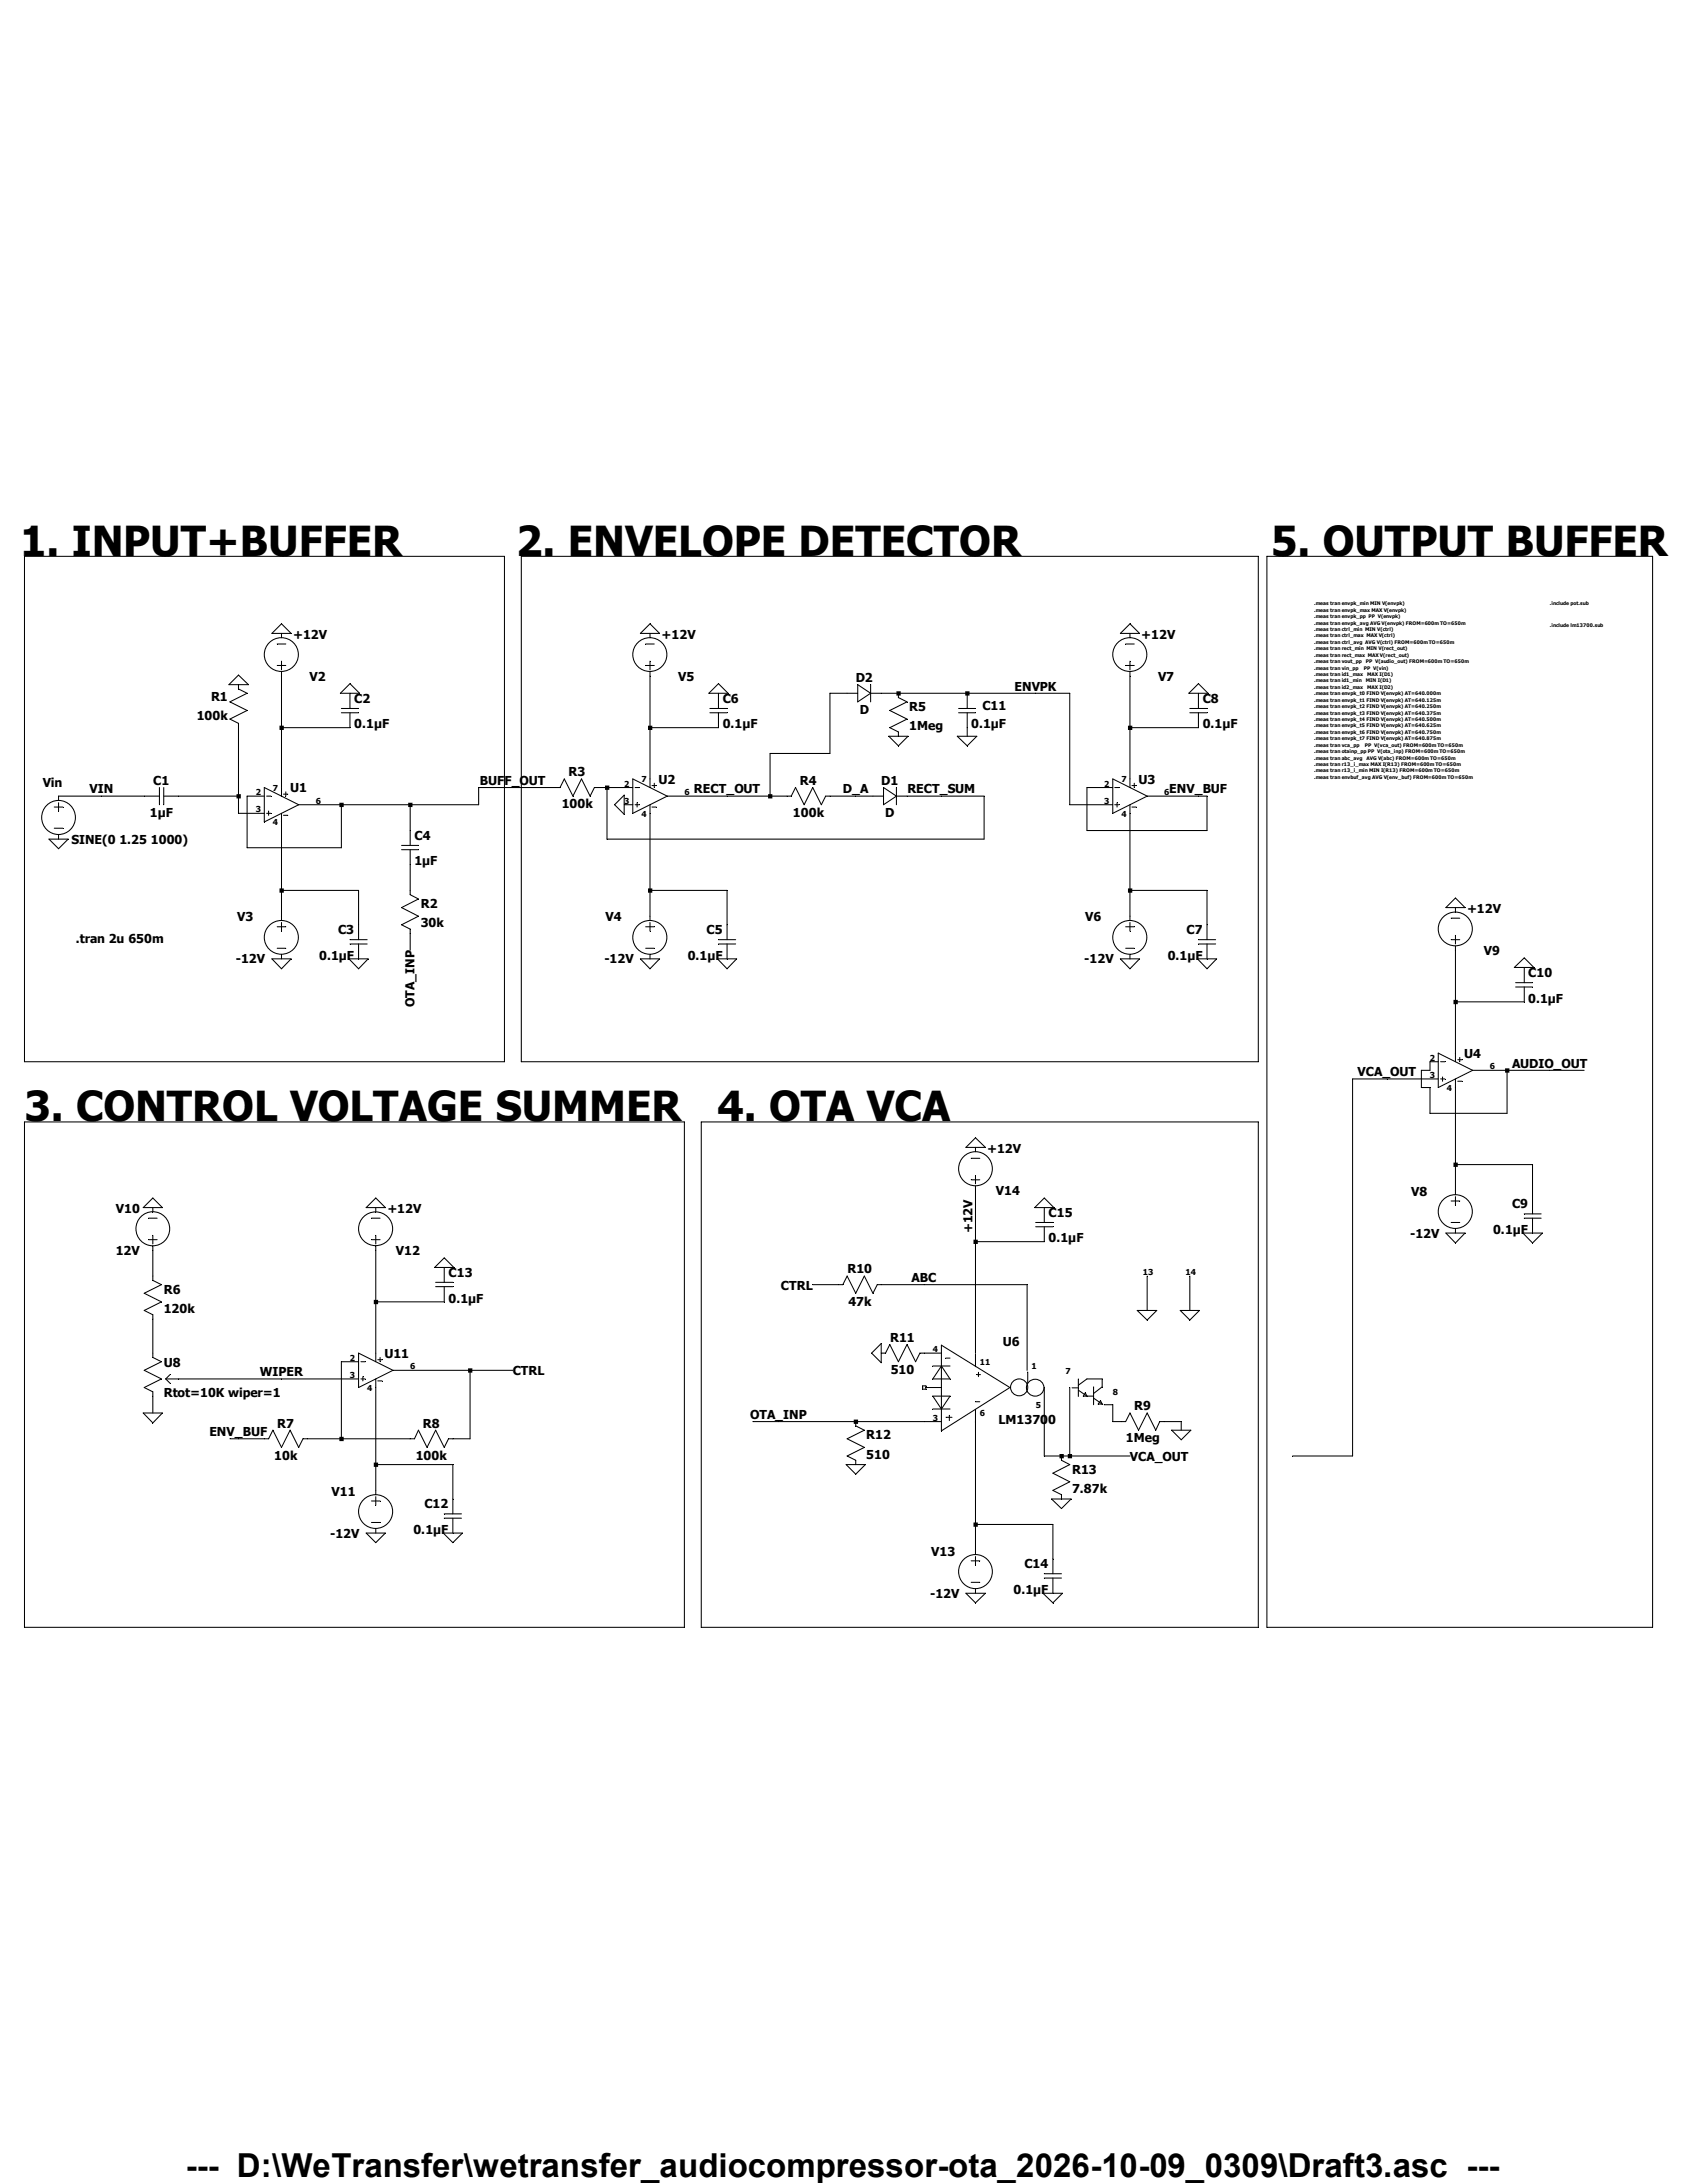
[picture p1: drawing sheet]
<svg xmlns="http://www.w3.org/2000/svg" width="216mm" height="279mm" viewBox="0 0 216 279" stroke-linecap="round" stroke-linejoin="round" font-family="sans-serif">
<defs><g id="words">
<g font-size="5.3">
<text x="2.6" y="71.1">1. INPUT+BUFFER</text>
<text x="66.1" y="71.1">2. ENVELOPE DETECTOR</text>
<text x="162.7" y="71.1">5. OUTPUT BUFFER</text>
<text x="3.1" y="143.5">3. CONTROL VOLTAGE SUMMER</text>
<text x="91.8" y="143.5">4. OTA VCA</text>
</g>
<text font-size="4.2" x="23.8" y="278.7">--- D:\WeTransfer\wetransfer_audiocompressor-ota_2026-10-09_0309\Draft3.asc ---</text>
<g font-size="1.6">
<text x="37.5" y="81.8">+12V</text>
<text x="84.7" y="81.8">+12V</text>
<text x="146" y="81.8">+12V</text>
<text x="27" y="89.7">R1</text>
<text x="39.6" y="87.1">V2</text>
<text x="45.3" y="89.9">C2</text>
<text x="86.8" y="87.1">V5</text>
<text x="92.5" y="89.9">C6</text>
<text x="109.5" y="87.3">D2</text>
<text x="129.8" y="88.4">ENVPK</text>
<text x="148.2" y="87.1">V7</text>
<text x="153.9" y="89.9">C8</text>
<text x="25.2" y="92.1">100k</text>
<text x="45.3" y="93.2">0.1µF</text>
<text x="92.5" y="93.2">0.1µF</text>
<text x="110" y="91.4">D</text>
<text x="116.4" y="91">R5</text>
<text x="116.4" y="93.5">1Meg</text>
<text x="124.3" y="93.2">0.1µF</text>
<text x="125.7" y="90.9">C11</text>
<text x="153.9" y="93.2">0.1µF</text>
<text x="5.5" y="100.8">Vin</text>
<text x="11.5" y="101.6">VIN</text>
<text x="19.6" y="100.5">C1</text>
<text x="37.1" y="101.4">U1</text>
<text x="61.4" y="100.5">BUFF_OUT</text>
<text x="72.8" y="99.4">R3</text>
<text x="84.3" y="100.3">U2</text>
<text x="88.8" y="101.6">RECT_OUT</text>
<text x="102.4" y="100.5">R4</text>
<text x="107.9" y="101.6">D_A</text>
<text x="112.8" y="100.5">D1</text>
<text x="116.1" y="101.6">RECT_SUM</text>
<text x="145.7" y="100.3">U3</text>
<text x="149.6" y="101.6">ENV_BUF</text>
<text x="19.2" y="104.6">1µF</text>
<text x="53" y="107.5">C4</text>
<text x="71.9" y="103.5">100k</text>
<text x="101.5" y="104.6">100k</text>
<text x="113.3" y="104.6">D</text>
<text x="9.1" y="108">SINE(0 1.25 1000)</text>
<text x="53" y="110.7">1µF</text>
<text x="30.4" y="117.9">V3</text>
<text x="43.3" y="119.5">C3</text>
<text x="53.8" y="116.2">R2</text>
<text x="53.8" y="118.7">30k</text>
<text x="77.5" y="117.9">V4</text>
<text x="90.4" y="119.5">C5</text>
<text x="138.9" y="117.9">V6</text>
<text x="151.8" y="119.5">C7</text>
<text x="187.7" y="116.9">+12V</text>
<text x="9.7" y="120.7">.tran 2u 650m</text>
<text x="30.2" y="123.3">-12V</text>
<text x="40.9" y="122.8">0.1µF</text>
<text x="77.3" y="123.3">-12V</text>
<text x="88" y="122.8">0.1µF</text>
<text x="138.8" y="123.3">-12V</text>
<text x="149.4" y="122.8">0.1µF</text>
<text x="189.9" y="122.2">V9</text>
<text x="195.6" y="125">C10</text>
<text x="53" y="128.9" transform="rotate(-90 53 128.9)">OTA_INP</text>
<text x="195.6" y="128.3">0.1µF</text>
<text x="173.7" y="137.8">VCA_OUT</text>
<text x="187.4" y="135.4">U4</text>
<text x="193.5" y="136.7">AUDIO_OUT</text>
<text x="126.3" y="147.6">+12V</text>
<text x="14.8" y="155.2">V10</text>
<text x="49.6" y="155.2">+12V</text>
<text x="127.5" y="152.9">V14</text>
<text x="134.2" y="155.7">C15</text>
<text x="180.6" y="153.1">V8</text>
<text x="193.5" y="154.6">C9</text>
<text x="14.8" y="160.7">12V</text>
<text x="50.7" y="160.6">V12</text>
<text x="124.5" y="157.9" transform="rotate(-90 124.5 157.9)">+12V</text>
<text x="134.2" y="159">0.1µF</text>
<text x="180.5" y="158.4">-12V</text>
<text x="191.1" y="157.9">0.1µF</text>
<text x="21" y="165.6">R6</text>
<text x="57.4" y="163.4">C13</text>
<text x="57.4" y="166.7">0.1µF</text>
<text x="99.9" y="165.1">CTRL</text>
<text x="108.5" y="163">R10</text>
<text x="108.6" y="167.1">47k</text>
<text x="116.7" y="164.1">ABC</text>
<text x="21" y="168.1">120k</text>
<text x="49.2" y="173.8">U11</text>
<text x="113.9" y="171.7">R11</text>
<text x="128.4" y="172.3">U6</text>
<text x="21" y="174.9">U8</text>
<text x="21" y="178.8">Rtot=10K wiper=1</text>
<text x="33.3" y="176.1">WIPER</text>
<text x="65.6" y="176">CTRL</text>
<text x="114" y="175.9">510</text>
<text x="26.8" y="183.8">ENV_BUF</text>
<text x="35.5" y="182.7">R7</text>
<text x="54.1" y="182.7">R8</text>
<text x="96" y="181.6">OTA_INP</text>
<text x="110.9" y="184.2">R12</text>
<text x="127.8" y="182.2">LM13700</text>
<text x="144.1" y="184.6">1Meg</text>
<text x="145.2" y="180.5">R9</text>
<text x="35.1" y="186.8">10k</text>
<text x="42.4" y="191.4">V11</text>
<text x="53.2" y="186.8">100k</text>
<text x="110.9" y="186.7">510</text>
<text x="137.2" y="188.6">R13</text>
<text x="137.2" y="191.1">7.87k</text>
<text x="144.6" y="187">VCA_OUT</text>
<text x="42.2" y="196.8">-12V</text>
<text x="52.9" y="196.3">0.1µF</text>
<text x="54.3" y="193">C12</text>
<text x="119.2" y="199.1">V13</text>
<text x="131.1" y="200.7">C14</text>
<text x="119" y="204.5">-12V</text>
<text x="129.7" y="204">0.1µF</text>
</g>
<g font-size="1.1">
<text x="32.7" y="101.8">2</text>
<text x="34.9" y="101.2">7</text>
<text x="79.9" y="100.7">2</text>
<text x="82.1" y="100.1">7</text>
<text x="87.6" y="101.8">6</text>
<text x="141.3" y="100.7">2</text>
<text x="143.5" y="100.1">7</text>
<text x="149" y="101.8">6</text>
<text x="32.7" y="104">3</text>
<text x="34.9" y="105.6">4</text>
<text x="40.4" y="102.9">6</text>
<text x="79.9" y="102.9">3</text>
<text x="82.1" y="104.5">4</text>
<text x="141.3" y="102.9">3</text>
<text x="143.5" y="104.5">4</text>
<text x="183" y="138">3</text>
<text x="183" y="135.8">2</text>
<text x="190.7" y="136.9">6</text>
<text x="185.2" y="139.6">4</text>
<text x="146.3" y="163.2">13</text>
<text x="151.7" y="163.2">14</text>
<text x="119.4" y="173.1">4</text>
<text x="44.8" y="176.4">3</text>
<text x="44.8" y="174.2">2</text>
<text x="47" y="178">4</text>
<text x="52.5" y="175.3">6</text>
<text x="125.4" y="174.7">11</text>
<text x="132" y="175.3">1</text>
<text x="136.4" y="175.8">7</text>
<text x="142.4" y="178.6">8</text>
<text x="119.4" y="181.8">3</text>
<text x="125.4" y="181.3">6</text>
<text x="132.5" y="180.2">5</text>
</g>
<g font-size=".6">
<text x="168.2" y="77.5">.meas tran envpk_min MIN V(envpk)</text>
<text x="198.3" y="77.5">.include pot.sub</text>
<text x="168.2" y="78.3">.meas tran envpk_max MAX V(envpk)</text>
<text x="168.2" y="79.1">.meas tran envpk_pp PP V(envpk)</text>
<text x="168.2" y="80">.meas tran envpk_avg AVG V(envpk) FROM=600m TO=650m</text>
<text x="168.2" y="80.8">.meas tran ctrl_min MIN V(ctrl)</text>
<text x="168.2" y="81.6">.meas tran ctrl_max MAX V(ctrl)</text>
<text x="168.2" y="82.4">.meas tran ctrl_avg AVG V(ctrl) FROM=600m TO=650m</text>
<text x="168.2" y="83.2">.meas tran rect_min MIN V(rect_out)</text>
<text x="198.3" y="80.2">.include lm13700.sub</text>
<text x="168.2" y="84.1">.meas tran rect_max MAX V(rect_out)</text>
<text x="168.2" y="84.9">.meas tran vout_pp</text>
<text x="168.2" y="85.7">.meas tran vin_pp</text>
<text x="168.2" y="86.5">.meas tran id1_max</text>
<text x="168.2" y="87.3">.meas tran id1_min</text>
<text x="168.2" y="88.2">.meas tran id2_max</text>
<text x="168.2" y="89">.meas tran envpk_t0 FIND V(envpk) AT=640.000m</text>
<text x="168.2" y="89.8">.meas tran envpk_t1 FIND V(envpk) AT=640.125m</text>
<text x="174.5" y="85.7">PP V(vin)</text>
<text x="174.8" y="84.9">PP V(audio_out) FROM=600m TO=650m</text>
<text x="174.8" y="87.3">MIN I(D1)</text>
<text x="175" y="86.5">MAX I(D1)</text>
<text x="175" y="88.2">MAX I(D2)</text>
<text x="168.2" y="90.6">.meas tran envpk_t2 FIND V(envpk) AT=640.250m</text>
<text x="168.2" y="91.5">.meas tran envpk_t3 FIND V(envpk) AT=640.375m</text>
<text x="168.2" y="92.3">.meas tran envpk_t4 FIND V(envpk) AT=640.500m</text>
<text x="168.2" y="93.1">.meas tran envpk_t5 FIND V(envpk) AT=640.625m</text>
<text x="168.2" y="93.9">.meas tran envpk_t6 FIND V(envpk) AT=640.750m</text>
<text x="168.2" y="94.7">.meas tran envpk_t7 FIND V(envpk) AT=640.875m</text>
<text x="168.2" y="95.6">.meas tran vca_pp</text>
<text x="174.7" y="95.6">PP V(vca_out) FROM=600m TO=650m</text>
<text x="168.2" y="96.4">.meas tran otainp_pp PP V(ota_inp) FROM=600m TO=650m</text>
<text x="168.2" y="97.2">.meas tran abc_avg</text>
<text x="168.2" y="98">.meas tran r13_i_max MAX I(R13) FROM=600m TO=650m</text>
<text x="168.2" y="98.8">.meas tran r13_i_min MIN I(R13) FROM=600m TO=650m</text>
<text x="168.2" y="99.7">.meas tran envbuf_avg AVG V(env_buf) FROM=600m TO=650m</text>
<text x="174.9" y="97.2">AVG V(abc) FROM=600m TO=650m</text>
</g>
</g></defs>
<g fill="none" stroke="#000" stroke-width=".13">
<path d="M30.5 87.6v.6l1.1 .5-2.2 1.1 2.2 1.1-2.2 1.1 1.1 .6v.5M35.5 85.2h1.1M35.5 82.4h1.1M36 81.1v.5M36 84.6v1.1M36 86v.5M43.7 90.7h2.2M43.7 91.2h2.2M44.8 88.7v2M44.8 91.2v1.9M81 99.7l4.4 2.2-4.4 2.2zM82.6 85.2h1.1"/>
<path d="M82.6 82.4h1.1M83.2 81.1v.5M83.2 84.6v1.1M83.2 86v.5M83.2 99.7v1.1M90.8 90.7h2.2M90.8 91.2h2.2M91.9 88.7v2M91.9 91.2v1.9M108.4 88.7h1.4M109.8 87.6l1.6 1.1-1.6 1.1zM111.4 87.6v2.2"/>
<path d="M111.4 88.7h1.4M115 88.7v.6l1.1 .5-2.2 1.1 2.2 1.1-2.2 1.1 1.1 .6v.5M122.7 90.7h2.1M122.7 91.2h2.1M123.8 88.7v2M123.8 91.2v1.9M142.4 99.7l4.4 2.2-4.4 2.2zM144.1 85.2h1.1M144.1 82.4h1.1M144.6 81.1v.5M144.6 84.6v1.1M144.6 86v.5"/>
<path d="M144.6 99.7v1.1M152.3 90.7h2.2M152.3 91.2h2.2M153.4 88.7v2M153.4 91.2v1.9M6.9 103.3h1.1M6.9 106h1.1M7.5 101.9v.5M7.5 102.7v1.1M7.5 106.8v.6M18.5 101.9h1.9M20.4 100.8v2.2"/>
<path d="M21 101.9h1.9M21 100.8v2.2M33.8 100.8l4.4 2.2-4.4 2.2zM34.1 101.9h.6M34.1 104.1h.6M34.4 103.8v.6M35.5 118.6h1.1M36 100.8v1.1M36 104.1v1.1M36 117.3v.5M36 118.1v1.1M36.3 101.6h.5"/>
<path d="M36.3 104.4h.5M36.6 101.3v.6M45.9 118.4v1.9M51.4 108.2h2.2M51.4 108.8h2.2M52.5 106.3v1.9M52.5 108.8v1.9M52.5 114v.5l1.1 .6-2.2 1.1 2.2 1.1-2.2 1.1 1.1 .5v.6M71.1 100.8h.6l.5-1.1 1.1 2.2 1.1-2.2 1.1 2.2 .6-1.1h.5M81.3 100.8h.5M81.3 103h.5M81.5 102.7v.6"/>
<path d="M82.6 118.6h1.1M83.2 103v1.1M83.2 117.3v.5M83.2 118.1v1.1M83.4 103.3h.6M83.4 100.5h.6M83.7 100.2v.6M93 118.4v1.9M100.7 101.9h.6l.5-1.1 1.1 2.2 1.1-2.2 1.1 2.2 .6-1.1h.5M111.7 101.9h1.4M113.1 100.8l1.6 1.1-1.6 1.1zM114.7 101.9h1.4"/>
<path d="M114.7 100.8v2.2M142.7 100.8h.5M142.7 103h.5M143 102.7v.6M144.1 118.6h1.1M144.6 103v1.1M144.6 117.3v.5M144.6 118.1v1.1M144.9 103.3h.5M144.9 100.5h.5M145.2 100.2v.6M154.5 118.4v1.9"/>
<path d="M185.7 117.5h1.1M186.3 116.2v.5M186.3 119.7v1.1M35.5 121.4h1.1M36 122.2v.5M44.8 120.8h2.2M44.8 120.3h2.2M45.9 120.8v1.9M82.6 121.4h1.1M83.2 122.2v.5M91.9 120.8h2.2M91.9 120.3h2.2"/>
<path d="M93 120.8v1.9M144.1 121.4h1.1M144.6 122.2v.5M153.4 120.8h2.2M153.4 120.3h2.2M154.5 120.8v1.9M184.1 134.8l4.4 2.2-4.4 2.2zM184.4 135.9h.5M184.4 138.1h.5M184.6 137.8v.6M185.7 120.3h1.1M186.3 121.1v.5"/>
<path d="M186.3 134.8v1.1M186.3 138.1v1.1M186.6 135.6h.5M186.6 138.4h.5M186.8 135.3v.6M194 125.8h2.1M194 126.3h2.1M195.1 123.8v2M195.1 126.3v1.9M19 155.9h1.1M19 158.7h1.1M19.6 154.6v.5"/>
<path d="M19.6 158.1v1.1M19.6 159.5v.5M47.5 155.9h1.1M47.5 158.7h1.1M48.1 154.6v.5M48.1 158.1v1.1M48.1 159.5v.5M124.3 151h1.1M124.3 148.3h1.1M124.8 146.9v.5M124.8 150.5v1M124.8 151.8v.6"/>
<path d="M132.5 156.5h2.2M132.5 157h2.2M133.6 154.6v1.9M133.6 157v1.9M185.7 153.7h1.1M185.7 156.5h1.1M186.3 152.4v.5M186.3 153.2v1.1M186.3 157.3v.5M195.1 155.9h2.1M195.1 155.4h2.1M196.1 153.5v1.9"/>
<path d="M196.1 155.9v1.9M19.6 163.3v.6l1.1 .5-2.2 1.1 2.2 1.1-2.2 1.1 1.1 .6v.5M45.9 173.2l4.4 2.2-4.4 2.2zM46.2 174.3h.5M46.2 176.5h.5M46.4 176.2v.5M48.1 173.2v1.1M48.1 176.5v1.1M48.3 174h.6M48.3 176.7h.6M48.6 173.7v.6M55.8 164.1h2.2"/>
<path d="M55.8 164.7h2.2M56.9 162.2v1.9M56.9 164.7v1.9M107.3 164.4h.6l.5-1.1 1.1 2.2 1.1-2.2 1.1 2.2 .6-1.1h.5M112.8 173.2h.5l.6-1.1 1.1 2.2 1.1-2.2 1.1 2.2 .5-1.1h2.8M118.1 177.4h.4v.4h-.4zM118.3 177.6h2.2M119.4 174.8h2.2M119.4 178.7h2.2l-1.1 1.6zM120.5 174.8l1.1 1.7h-2.2zM120.5 172.2l8.7 5.4-8.7 5.5zM121 173.8h.6"/>
<path d="M124.8 173.3v1.6M124.8 179.4h.6M125 175.9h.5M125.2 175.6v.6M131.5 175.6v1.5M137.2 177.6h.8M138 177.3l1.1-.8h2v1l-1.1 .9M138 177.9l1.1 .8-.2-.4-.3 .4h1.4M138 176.5v2.2M140 177.5v2.3M140 178.9l1.1 .8M140.8 179.3l.3 .4h-.6z"/>
<path d="M33.8 184.1h.6l.5-1.1 1.1 2.3 1.1-2.3 1.1 2.3 .6-1.2h.5M47.5 192.1h1.1M47.5 194.9h1.1M48.1 190.8v.5M48.1 191.6v1.1M48.1 195.7v.5M52.5 184.1h.5l.6-1.1 1.1 2.3 1.1-2.3 1.1 2.3 .5-1.2h.6M56.9 194.3h2.2M56.9 193.8h2.2M58 191.9v1.9M58 194.3v1.9M109.5 181.9v.6l1.1 .5-2.2 1.1 2.2 1.2-2.2 1.1 1.1 .5v.6"/>
<path d="M118.3 181.9h2.2M119.4 180.3h2.2M121.1 181.4h.7M121.5 181.1v.7M124.3 199.8h1.1M124.8 180.4v1.6M124.8 198.4v.6M124.8 199.2v1.1M134.7 199.5v1.9M135.8 186.4v.5l1.1 .6-2.2 1.1 2.2 1.1-2.2 1.1 1.1 .5v.6M143.5 181.9h.6l.5-1.1 1.1 2.2 1.1-2.2 1.1 2.2 .5-1.1h.6M124.3 202.5h1.1"/>
<path d="M124.8 203.4v.5M133.6 202h2.2M133.6 201.4h2.2M134.7 202v1.9"/>
<circle cx="36" cy="83.8" r="2.17"/>
<circle cx="83.2" cy="83.8" r="2.17"/>
<circle cx="144.6" cy="83.8" r="2.17"/>
<circle cx="7.5" cy="104.6" r="2.17"/>
<circle cx="36" cy="120" r="2.17"/>
<circle cx="83.2" cy="120" r="2.17"/>
<circle cx="144.6" cy="120" r="2.17"/>
<circle cx="186.3" cy="118.9" r="2.17"/>
<circle cx="19.5" cy="157.3" r="2.17"/>
<circle cx="48.1" cy="157.3" r="2.17"/>
<circle cx="124.8" cy="149.6" r="2.17"/>
<circle cx="186.3" cy="155.1" r="2.17"/>
<circle cx="130.4" cy="177.6" r="1.09"/>
<circle cx="132.5" cy="177.6" r="1.1"/>
<circle cx="48.1" cy="193.5" r="2.17"/>
<circle cx="124.8" cy="201.1" r="2.17"/>
</g>
<g fill="none" stroke="#000" stroke-width=".13">
<path d="M3.1 71.2h61.5v64.7h-61.5zM66.7 71.2h94.3v64.7h-94.3zM83.2 79.8l1.2 1.3h-2.4zM162.1 71.2h49.4v137.1h-49.4zM30.5 86.4l1.3 1.2h-2.5zM30.5 93.1v11h3.3M34.8 81.1l1.2-1.3 1.3 1.3zM36 86.5v14.3M36 93.1h8.8M43.6 88.7l1.2-1.2 1.2 1.2zM83.2 93.1h8.7M83.2 86.5v13.2"/>
<path d="M91.9 87.5l1.3 1.2h-2.5zM108.4 88.7h-2.2v7.7h-7.6v5.5M112.8 88.7h24.1v14.3h5.5M113.7 94.2h2.5l-1.2 1.3zM122.5 94.2h2.5l-1.2 1.3zM123.8 93.1v1.1M143.4 81.1l1.2-1.3 1.2 1.3zM144.6 93.1h8.8M144.6 86.5v13.2M152.1 88.7l1.3-1.2 1.2 1.2zM6.3 107.4h2.4l-1.2 1.2zM7.5 101.9h11"/>
<path d="M22.9 101.9h7.6M33.8 101.9h-2.2v6.6h12.1v-5.5M36 105.2v12.1M36 114h9.9v4.4M52.5 103v3.3M52.5 110.7v3.3M52.5 119.5v2.1M71.1 100.8h-9.8v2.2h-23.1M76.6 100.8h4.4M77.7 100.8v6.6h48.2v-5.5h-9.8M78.7 103l1.2-1.2v2.4zM79.9 103h1.1"/>
<path d="M83.2 104.1v13.2M83.2 114h9.8v4.4M85.4 101.9h15.3M106.2 101.9h5.5M142.4 100.8h-3.3v5.5h15.4v-4.4h-7.7M144.6 104.1v13.2M144.6 114h9.9v4.4M186.3 114.9l1.2 1.3h-2.5zM34.8 122.7h2.5l-1.3 1.3zM44.7 122.7h2.4l-1.2 1.3zM82 122.7h2.4l-1.2 1.3zM91.8 122.7h2.5l-1.3 1.3z"/>
<path d="M143.4 122.7h2.4l-1.2 1.3zM153.2 122.7h2.5l-1.2 1.3zM184.1 135.9h-1.1v1.1h-1.1v2.2h1.1v3.3h9.9v-5.5M184.1 138.1h-11v48.3h-7.7M186.3 121.6v13.2M186.3 139.2v13.2M186.3 128.2h8.8M188.5 137h14.2M193.8 123.8l1.3-1.2 1.2 1.2zM3.1 143.6h84.5v64.7h-84.5zM18.3 154.6l1.3-1.3 1.2 1.3zM46.9 154.6l1.2-1.3 1.2 1.3z"/>
<path d="M89.7 143.6h71.3v64.7h-71.3zM123.6 146.9l1.2-1.3 1.3 1.3zM124.8 152.4v20.8M124.8 158.9h8.8M132.4 154.6l1.2-1.3 1.3 1.3zM185 157.8h2.5l-1.2 1.3zM186.3 149.1h9.8v4.4M194.9 157.8h2.5l-1.3 1.3zM19.6 160v3.3M19.6 168.8v4.9l1.1 .6-2.2 1.1 2.2 1.1-2.2 1.1 1.1 .5v2.7M21.2 176.5h24.7M21.2 176.5l.6 .5"/>
<path d="M21.8 175.9l-.6 .6M45.9 174.3h-2.2v9.8M48.1 160v13.2M48.1 177.6v13.2M48.1 166.6h8.8M50.3 175.4h15.3M56.9 161l1.2 1.2h-2.5zM60.2 175.4v8.7h-2.2M104 164.4h3.3M112.8 172v2.4l-1.3-1.2zM112.8 164.4h18.6v11M133.6 177.6v8.8h11"/>
<path d="M136.9 177.6v8.8M141.3 179.8h1.1v2.1h1.1M145.5 167.7h2.5l-1.2 1.3zM146.8 163.3v4.4M151 167.7h2.5l-1.2 1.3zM152.3 163.3v4.4M18.3 180.8h2.5l-1.2 1.3zM29.4 184.1h4.4M39.3 184.1h13.2M46.9 196.2h2.4l-1.2 1.2zM48.1 187.5h9.9v4.4M56.7 196.2h2.5l-1.2 1.2z"/>
<path d="M96.4 181.9h21.9M108.3 187.5h2.4l-1.2 1.2zM124.8 181.9v16.5M124.8 195.1h9.9v4.4M134.6 191.9h2.5l-1.3 1.2zM149 181.9h2.2v1.1M149.9 183h2.5l-1.2 1.3zM123.6 203.9h2.5l-1.3 1.2zM133.5 203.9h2.5l-1.3 1.2z"/>
</g>
<path d="M30.3 101.6h.5v.6h-.5zM35.8 92.9h.5v.5h-.5zM35.8 113.7h.5v.6h-.5zM43.4 102.7h.6v.6h-.6zM43.4 183.9h.6v.5h-.6zM47.8 166.4h.6v.5h-.6zM47.8 187.2h.6v.5h-.6zM52.2 102.7h.6v.6h-.6zM59.9 175.1h.6v.6h-.6zM77.4 100.5h.6v.6h-.6zM82.9 92.9h.6v.5h-.6zM82.9 113.7h.6v.6h-.6zM98.3 101.6h.5v.6h-.5zM109.3 181.7h.5v.5h-.5zM114.7 88.5h.6v.5h-.6zM123.5 88.5h.6v.5h-.6zM124.6 158.7h.5v.5h-.5zM124.6 194.9h.5v.5h-.5zM135.6 186.1h.5v.5h-.5zM136.7 186.1h.5v.5h-.5zM144.4 92.9h.5v.5h-.5zM144.4 113.7h.5v.6h-.5zM186 128h.6v.5h-.6zM186 148.8h.6v.6h-.6zM192.6 136.7h.6v.6h-.6z" fill-rule="evenodd" fill="#000"/>
<use href="#words"/>
</svg>
